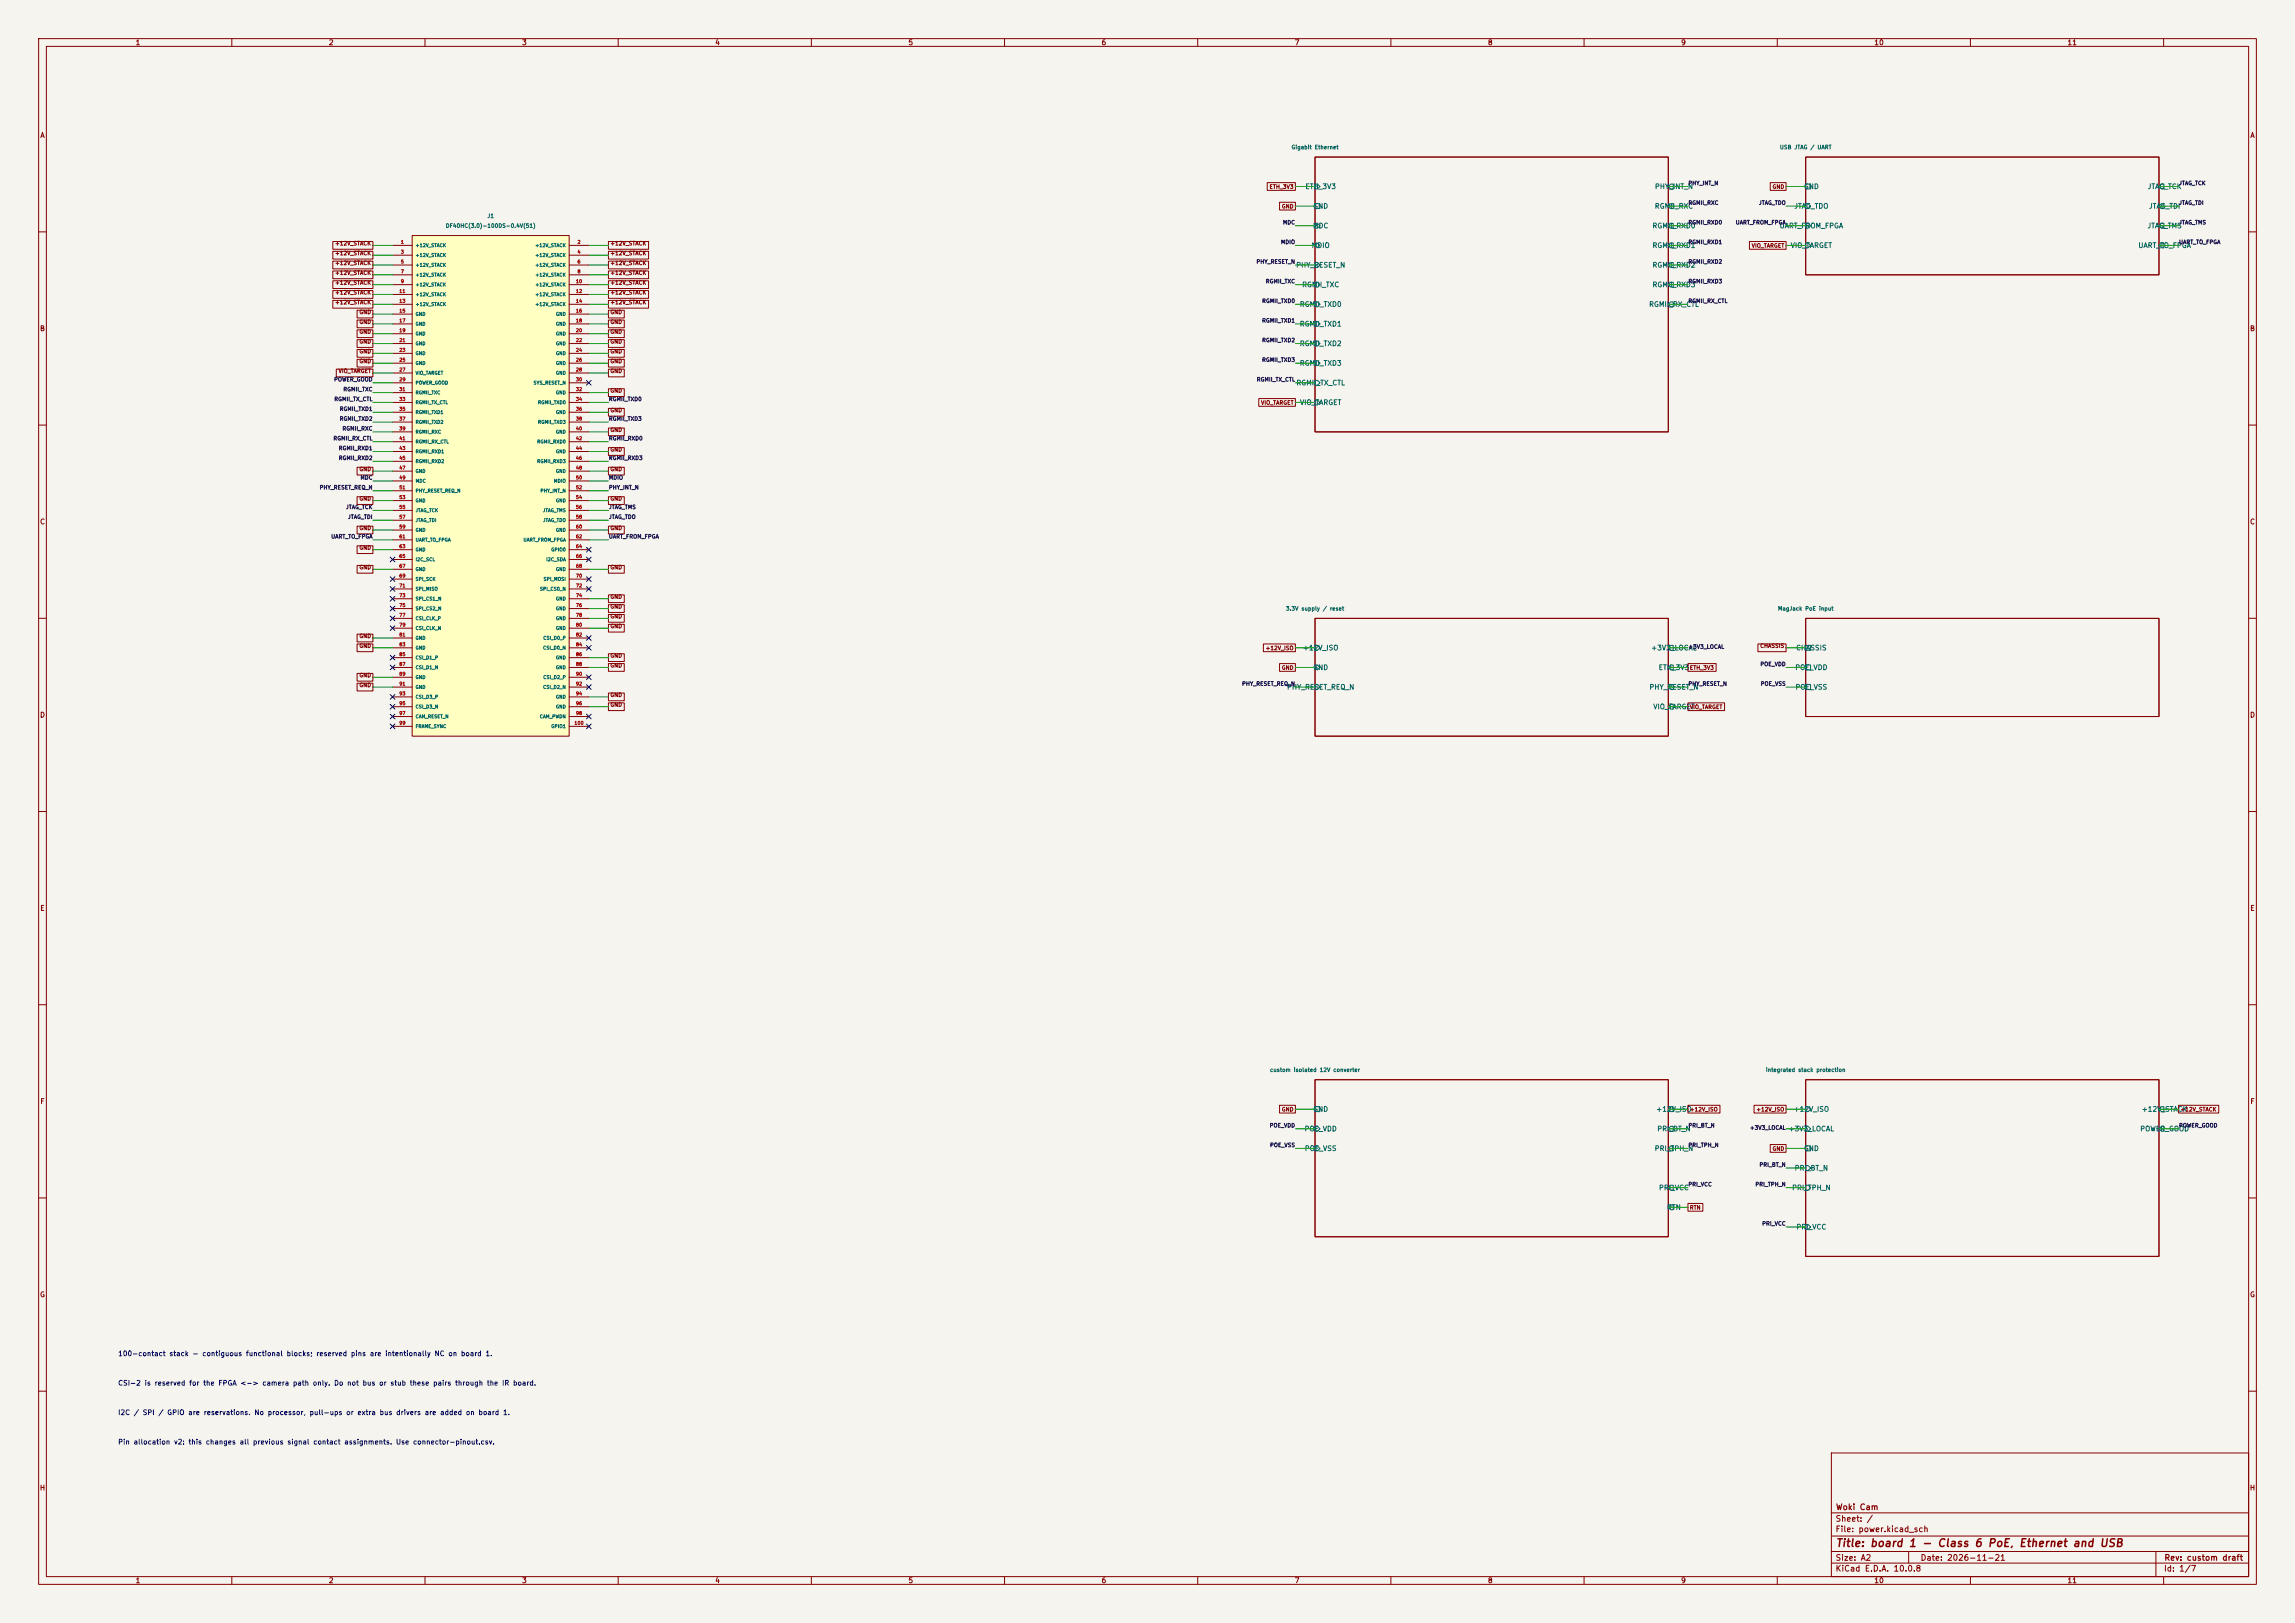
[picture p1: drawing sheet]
<svg xmlns="http://www.w3.org/2000/svg" width="594mm" height="420mm" viewBox="0 0 594 420" stroke-linecap="round" stroke-linejoin="round" font-family="sans-serif">
<defs><g id="words">
<text font-size="2" fill="#840000" x="475" y="400.8">Title: board 1 - Class 6 PoE, Ethernet and USB</text>
<g font-size="1.5" fill="#840000">
<text x="475" y="394.1">Sheet: /</text>
<text x="475.1" y="391.1">Woki Cam</text>
<text x="475" y="396.8">File: power.kicad_sch</text>
<text x="475" y="407">KiCad E.D.A. 10.0.8</text>
<text x="475" y="404.2">Size: A2</text>
<text x="497" y="404.2">Date: 2026-11-21</text>
<text x="560" y="407">Id: 1/7</text>
<text x="560.1" y="404.2">Rev: custom draft</text>
</g>
<g font-size="1.3" fill="#840000">
<text x="35" y="12">1</text>
<text x="85" y="12">2</text>
<text x="135" y="12">3</text>
<text x="185" y="12">4</text>
<text x="235" y="12">5</text>
<text x="285" y="12">6</text>
<text x="335" y="12">7</text>
<text x="385" y="12">8</text>
<text x="435" y="12">9</text>
<text x="485" y="12">10</text>
<text x="535" y="12">11</text>
<text x="10.3" y="36">A</text>
<text x="582.3" y="36">A</text>
<text x="10.2" y="86">B</text>
<text x="582.2" y="86">B</text>
<text x="10.2" y="136">C</text>
<text x="582.2" y="136">C</text>
<text x="10.2" y="186">D</text>
<text x="582.2" y="186">D</text>
<text x="10.3" y="236">E</text>
<text x="582.3" y="236">E</text>
<text x="10.3" y="286">F</text>
<text x="582.3" y="286">F</text>
<text x="10.2" y="336">G</text>
<text x="582.2" y="336">G</text>
<text x="10.2" y="386">H</text>
<text x="582.2" y="386">H</text>
<text x="35" y="410">1</text>
<text x="85" y="410">2</text>
<text x="135" y="410">3</text>
<text x="185" y="410">4</text>
<text x="235" y="410">5</text>
<text x="285" y="410">6</text>
<text x="335" y="410">7</text>
<text x="385" y="410">8</text>
<text x="435" y="410">9</text>
<text x="485" y="410">10</text>
<text x="535" y="410">11</text>
</g>
<g font-size="1.3" fill="#006464">
<text x="337.7" y="49.2">ETH_3V3</text>
<text x="428.2" y="49.2">PHY_INT_N</text>
<text x="466.8" y="49.2">GND</text>
<text x="555.7" y="49.2">JTAG_TCK</text>
<text x="339.7" y="59.4">MDC</text>
<text x="339.8" y="54.3">GND</text>
<text x="427.6" y="59.4">RGMII_RXD0</text>
<text x="428.2" y="54.3">RGMII_RXC</text>
<text x="460.5" y="59.4">UART_FROM_FPGA</text>
<text x="464.3" y="54.3">JTAG_TDO</text>
<text x="555.7" y="59.4">JTAG_TMS</text>
<text x="556.1" y="54.3">JTAG_TDI</text>
<text x="339.4" y="64.5">MDIO</text>
<text x="427.6" y="64.5">RGMII_RXD1</text>
<text x="463.3" y="64.5">VIO_TARGET</text>
<text x="553.3" y="64.5">UART_TO_FPGA</text>
<text x="335.3" y="69.5">PHY_RESET_N</text>
<text x="427.6" y="69.5">RGMII_RXD2</text>
<text x="336.9" y="74.6">RGMII_TXC</text>
<text x="427.6" y="74.6">RGMII_RXD3</text>
<text x="336.3" y="79.7">RGMII_TXD0</text>
<text x="426.7" y="79.7">RGMII_RX_CTL</text>
<text x="336.3" y="84.8">RGMII_TXD1</text>
<text x="336.3" y="89.9">RGMII_TXD2</text>
<text x="336.3" y="94.9">RGMII_TXD3</text>
<text x="335.4" y="100">RGMII_TX_CTL</text>
<text x="336.3" y="105.1">VIO_TARGET</text>
<text x="337.1" y="168.6">+12V_ISO</text>
<text x="339.8" y="173.7">GND</text>
<text x="427.2" y="168.6">+3V3_LOCAL</text>
<text x="429.2" y="173.7">ETH_3V3</text>
<text x="464.5" y="173.7">POE_VDD</text>
<text x="464.7" y="168.6">CHASSIS</text>
<text x="333" y="178.8">PHY_RESET_REQ_N</text>
<text x="426.8" y="178.8">PHY_RESET_N</text>
<text x="464.6" y="178.8">POE_VSS</text>
<text x="427.8" y="183.8">VIO_TARGET</text>
<text x="339.8" y="288">GND</text>
<text x="428.5" y="288">+12V_ISO</text>
<text x="464.1" y="288">+12V_ISO</text>
<text x="554.2" y="288">+12V_STACK</text>
<text x="337.5" y="293.1">POE_VDD</text>
<text x="428.8" y="293.1">PRI_BT_N</text>
<text x="462.8" y="293.1">+3V3_LOCAL</text>
<text x="553.8" y="293.1">POWER_GOOD</text>
<text x="337.6" y="298.1">POE_VSS</text>
<text x="428.1" y="298.1">PRI_TPH_N</text>
<text x="466.8" y="298.1">GND</text>
<text x="464.4" y="303.2">PRI_BT_N</text>
<text x="429.3" y="308.3">PRI_VCC</text>
<text x="463.7" y="308.3">PRI_TPH_N</text>
<text x="431.3" y="313.4">RTN</text>
<text x="464.8" y="318.5">PRI_VCC</text>
</g>
<g font-size="1.3" fill="#0000c2">
<text x="30.5" y="351.2">100-contact stack - contiguous functional blocks; reserved pins are intentionally NC on board 1.</text>
<text x="30.5" y="358.9">CSI-2 is reserved for the FPGA &lt;-&gt; camera path only. Do not bus or stub these pairs through the IR board.</text>
<text x="30.5" y="366.5">I2C / SPI / GPIO are reservations. No processor, pull-ups or extra bus drivers are added on board 1.</text>
<text x="30.5" y="374.1">Pin allocation v2: this changes all previous signal contact assignments. Use connector-pinout.csv.</text>
</g>
<g font-size="1" fill="#006464">
<text x="334.2" y="38.9">Gigabit Ethernet</text>
<text x="460.6" y="38.9">USB JTAG / UART</text>
<text x="115.3" y="59.2">DF40HC(3.0)-100DS-0.4V(51)</text>
<text x="126" y="56.6">J1</text>
<text x="332.7" y="158.2">3.3V supply / reset</text>
<text x="460.1" y="158.2">MagJack PoE input</text>
<text x="328.6" y="277.6">custom isolated 12V converter</text>
<text x="457" y="277.6">integrated stack protection</text>
</g>
<g font-size="1" fill="#840000">
<text x="328.5" y="49.1">ETH_3V3</text>
<text x="458.7" y="49.1">GND</text>
<text x="331.7" y="54.2">GND</text>
<text x="86.6" y="63.7">+12V_STACK</text>
<text x="157.9" y="63.7">+12V_STACK</text>
<text x="453.3" y="64.3">VIO_TARGET</text>
<text x="86.6" y="71.4">+12V_STACK</text>
<text x="86.6" y="66.3">+12V_STACK</text>
<text x="86.6" y="68.8">+12V_STACK</text>
<text x="157.9" y="66.3">+12V_STACK</text>
<text x="157.9" y="68.8">+12V_STACK</text>
<text x="157.9" y="71.4">+12V_STACK</text>
<text x="86.6" y="76.4">+12V_STACK</text>
<text x="86.6" y="73.9">+12V_STACK</text>
<text x="157.9" y="73.9">+12V_STACK</text>
<text x="157.9" y="76.4">+12V_STACK</text>
<text x="86.6" y="79">+12V_STACK</text>
<text x="92.9" y="81.5">GND</text>
<text x="157.9" y="81.5">GND</text>
<text x="157.9" y="79">+12V_STACK</text>
<text x="92.9" y="89.1">GND</text>
<text x="92.9" y="86.6">GND</text>
<text x="92.9" y="84.1">GND</text>
<text x="157.9" y="84.1">GND</text>
<text x="157.9" y="86.6">GND</text>
<text x="157.9" y="89.1">GND</text>
<text x="92.9" y="91.7">GND</text>
<text x="92.9" y="94.2">GND</text>
<text x="157.9" y="91.7">GND</text>
<text x="157.9" y="94.2">GND</text>
<text x="87.5" y="96.8">VIO_TARGET</text>
<text x="157.9" y="101.8">GND</text>
<text x="157.9" y="96.8">GND</text>
<text x="157.9" y="106.9">GND</text>
<text x="326.3" y="105">VIO_TARGET</text>
<text x="157.9" y="112">GND</text>
<text x="157.9" y="117.1">GND</text>
<text x="92.9" y="122.2">GND</text>
<text x="157.9" y="122.2">GND</text>
<text x="92.9" y="129.8">GND</text>
<text x="157.9" y="129.8">GND</text>
<text x="92.9" y="137.4">GND</text>
<text x="157.9" y="137.4">GND</text>
<text x="92.9" y="142.5">GND</text>
<text x="92.9" y="147.6">GND</text>
<text x="157.9" y="147.6">GND</text>
<text x="157.9" y="155.2">GND</text>
<text x="157.9" y="160.3">GND</text>
<text x="157.9" y="157.7">GND</text>
<text x="92.9" y="165.3">GND</text>
<text x="92.9" y="167.9">GND</text>
<text x="157.9" y="162.8">GND</text>
<text x="455.5" y="167.9">CHASSIS</text>
<text x="157.9" y="170.4">GND</text>
<text x="157.9" y="173">GND</text>
<text x="327.5" y="168.5">+12V_ISO</text>
<text x="331.7" y="173.5">GND</text>
<text x="437.3" y="173.5">ETH_3V3</text>
<text x="92.9" y="175.5">GND</text>
<text x="92.9" y="178">GND</text>
<text x="157.9" y="180.6">GND</text>
<text x="157.9" y="183.1">GND</text>
<text x="437.3" y="183.7">VIO_TARGET</text>
<text x="331.7" y="287.8">GND</text>
<text x="437.3" y="287.8">+12V_ISO</text>
<text x="454.5" y="287.8">+12V_ISO</text>
<text x="564.3" y="287.8">+12V_STACK</text>
<text x="458.7" y="298">GND</text>
<text x="437.3" y="313.2">RTN</text>
</g>
<g font-size="1" fill="#0f0f0f">
<text x="436.9" y="53.2">RGMII_RXC</text>
<text x="436.9" y="48.2">PHY_INT_N</text>
<text x="455.1" y="53.2">JTAG_TDO</text>
<text x="563.9" y="53.2">JTAG_TDI</text>
<text x="563.9" y="48.2">JTAG_TCK</text>
<text x="331.9" y="58.3">MDC</text>
<text x="436.9" y="58.3">RGMII_RXD0</text>
<text x="449.1" y="58.3">UART_FROM_FPGA</text>
<text x="563.9" y="58.3">JTAG_TMS</text>
<text x="331.4" y="63.4">MDIO</text>
<text x="436.9" y="63.4">RGMII_RXD1</text>
<text x="563.9" y="63.4">UART_TO_FPGA</text>
<text x="325.1" y="68.5">PHY_RESET_N</text>
<text x="436.9" y="68.5">RGMII_RXD2</text>
<text x="327.5" y="73.6">RGMII_TXC</text>
<text x="436.9" y="73.6">RGMII_RXD3</text>
<text x="326.6" y="78.6">RGMII_TXD0</text>
<text x="326.6" y="83.7">RGMII_TXD1</text>
<text x="436.9" y="78.6">RGMII_RX_CTL</text>
<text x="326.6" y="88.8">RGMII_TXD2</text>
<text x="326.6" y="93.9">RGMII_TXD3</text>
<text x="86.4" y="99">POWER_GOOD</text>
<text x="88.7" y="101.5">RGMII_TXC</text>
<text x="325.2" y="99">RGMII_TX_CTL</text>
<text x="86.4" y="104">RGMII_TX_CTL</text>
<text x="87.8" y="106.6">RGMII_TXD1</text>
<text x="157.5" y="104">RGMII_TXD0</text>
<text x="87.8" y="109.1">RGMII_TXD2</text>
<text x="88.5" y="111.7">RGMII_RXC</text>
<text x="157.5" y="109.1">RGMII_TXD3</text>
<text x="86.2" y="114.2">RGMII_RX_CTL</text>
<text x="87.6" y="116.7">RGMII_RXD1</text>
<text x="87.6" y="119.3">RGMII_RXD2</text>
<text x="157.5" y="119.3">RGMII_RXD3</text>
<text x="157.5" y="114.2">RGMII_RXD0</text>
<text x="93.2" y="124.4">MDC</text>
<text x="157.5" y="124.4">MDIO</text>
<text x="82.6" y="126.9">PHY_RESET_REQ_N</text>
<text x="89.4" y="132">JTAG_TCK</text>
<text x="157.5" y="132">JTAG_TMS</text>
<text x="157.5" y="126.9">PHY_INT_N</text>
<text x="89.9" y="134.5">JTAG_TDI</text>
<text x="157.5" y="134.5">JTAG_TDO</text>
<text x="85.6" y="139.6">UART_TO_FPGA</text>
<text x="157.5" y="139.6">UART_FROM_FPGA</text>
<text x="436.9" y="168.1">+3V3_LOCAL</text>
<text x="455.5" y="172.6">POE_VDD</text>
<text x="321.4" y="177.7">PHY_RESET_REQ_N</text>
<text x="436.9" y="177.7">PHY_RESET_N</text>
<text x="455.6" y="177.7">POE_VSS</text>
<text x="328.5" y="292">POE_VDD</text>
<text x="436.9" y="292">PRI_BT_N</text>
<text x="452.8" y="292.6">+3V3_LOCAL</text>
<text x="563.9" y="292">POWER_GOOD</text>
<text x="328.6" y="297.1">POE_VSS</text>
<text x="436.9" y="297.1">PRI_TPH_N</text>
<text x="455.3" y="302.2">PRI_BT_N</text>
<text x="436.9" y="307.2">PRI_VCC</text>
<text x="454.2" y="307.2">PRI_TPH_N</text>
<text x="456" y="317.4">PRI_VCC</text>
</g>
<g font-size=".9" fill="#a90000">
<text x="103.7" y="63.3">1</text>
<text x="103.7" y="65.8">3</text>
<text x="149.4" y="63.3">2</text>
<text x="149.4" y="65.8">4</text>
<text x="103.7" y="68.4">5</text>
<text x="103.7" y="70.9">7</text>
<text x="149.4" y="68.4">6</text>
<text x="149.4" y="70.9">8</text>
<text x="103.2" y="76">11</text>
<text x="103.7" y="73.4">9</text>
<text x="149" y="73.4">10</text>
<text x="149" y="76">12</text>
<text x="103.2" y="78.5">13</text>
<text x="103.2" y="81.1">15</text>
<text x="103.2" y="83.6">17</text>
<text x="149" y="78.5">14</text>
<text x="149" y="81.1">16</text>
<text x="149" y="83.6">18</text>
<text x="103.2" y="86.1">19</text>
<text x="103.2" y="88.7">21</text>
<text x="149" y="86.1">20</text>
<text x="149" y="88.7">22</text>
<text x="103.2" y="91.2">23</text>
<text x="103.2" y="93.8">25</text>
<text x="149" y="91.2">24</text>
<text x="149" y="93.8">26</text>
<text x="103.2" y="96.3">27</text>
<text x="103.2" y="98.8">29</text>
<text x="103.2" y="101.4">31</text>
<text x="149" y="96.3">28</text>
<text x="149" y="98.8">30</text>
<text x="149" y="101.4">32</text>
<text x="103.2" y="103.9">33</text>
<text x="103.2" y="106.5">35</text>
<text x="149" y="103.9">34</text>
<text x="149" y="106.5">36</text>
<text x="103.2" y="109">37</text>
<text x="103.2" y="111.5">39</text>
<text x="149" y="109">38</text>
<text x="149" y="111.5">40</text>
<text x="103.2" y="114.1">41</text>
<text x="103.2" y="116.6">43</text>
<text x="103.2" y="119.2">45</text>
<text x="149" y="114.1">42</text>
<text x="149" y="116.6">44</text>
<text x="149" y="119.2">46</text>
<text x="103.2" y="121.7">47</text>
<text x="103.2" y="124.2">49</text>
<text x="149" y="121.7">48</text>
<text x="149" y="124.2">50</text>
<text x="103.2" y="126.8">51</text>
<text x="103.2" y="129.3">53</text>
<text x="103.2" y="131.9">55</text>
<text x="149" y="126.8">52</text>
<text x="149" y="129.3">54</text>
<text x="149" y="131.9">56</text>
<text x="103.2" y="134.4">57</text>
<text x="103.2" y="136.9">59</text>
<text x="149" y="134.4">58</text>
<text x="149" y="136.9">60</text>
<text x="103.2" y="139.5">61</text>
<text x="103.2" y="142">63</text>
<text x="149" y="139.5">62</text>
<text x="149" y="142">64</text>
<text x="103.2" y="144.6">65</text>
<text x="103.2" y="147.1">67</text>
<text x="103.2" y="149.6">69</text>
<text x="149" y="144.6">66</text>
<text x="149" y="147.1">68</text>
<text x="149" y="149.6">70</text>
<text x="103.2" y="152.2">71</text>
<text x="103.2" y="154.7">73</text>
<text x="149" y="152.2">72</text>
<text x="149" y="154.7">74</text>
<text x="103.2" y="157.3">75</text>
<text x="103.2" y="159.8">77</text>
<text x="149" y="157.3">76</text>
<text x="149" y="159.8">78</text>
<text x="103.2" y="162.3">79</text>
<text x="103.2" y="164.9">81</text>
<text x="103.2" y="167.4">83</text>
<text x="149" y="162.3">80</text>
<text x="149" y="164.9">82</text>
<text x="149" y="167.4">84</text>
<text x="103.2" y="170">85</text>
<text x="103.2" y="172.5">87</text>
<text x="149" y="170">86</text>
<text x="149" y="172.5">88</text>
<text x="103.2" y="175">89</text>
<text x="103.2" y="177.6">91</text>
<text x="149" y="175">90</text>
<text x="149" y="177.6">92</text>
<text x="103.2" y="180.1">93</text>
<text x="103.2" y="182.7">95</text>
<text x="103.2" y="185.2">97</text>
<text x="149" y="180.1">94</text>
<text x="149" y="182.7">96</text>
<text x="149" y="185.2">98</text>
<text x="103.2" y="187.7">99</text>
<text x="148.6" y="187.7">100</text>
</g>
<g font-size=".9" fill="#006464">
<text x="107.5" y="64.1">+12V_STACK</text>
<text x="138.4" y="64.1">+12V_STACK</text>
<text x="107.5" y="66.7">+12V_STACK</text>
<text x="107.5" y="69.2">+12V_STACK</text>
<text x="107.5" y="71.8">+12V_STACK</text>
<text x="138.4" y="66.7">+12V_STACK</text>
<text x="138.4" y="69.2">+12V_STACK</text>
<text x="138.4" y="71.8">+12V_STACK</text>
<text x="107.5" y="74.3">+12V_STACK</text>
<text x="107.5" y="76.8">+12V_STACK</text>
<text x="138.4" y="74.3">+12V_STACK</text>
<text x="138.4" y="76.8">+12V_STACK</text>
<text x="107.5" y="79.4">+12V_STACK</text>
<text x="107.5" y="81.9">GND</text>
<text x="138.4" y="79.4">+12V_STACK</text>
<text x="143.8" y="81.9">GND</text>
<text x="107.5" y="84.5">GND</text>
<text x="107.5" y="87">GND</text>
<text x="107.5" y="89.5">GND</text>
<text x="143.8" y="84.5">GND</text>
<text x="143.8" y="87">GND</text>
<text x="143.8" y="89.5">GND</text>
<text x="107.5" y="92.1">GND</text>
<text x="107.5" y="94.6">GND</text>
<text x="143.8" y="92.1">GND</text>
<text x="143.8" y="94.6">GND</text>
<text x="107.5" y="97.2">VIO_TARGET</text>
<text x="107.5" y="99.7">POWER_GOOD</text>
<text x="138" y="99.7">SYS_RESET_N</text>
<text x="143.8" y="97.2">GND</text>
<text x="107.5" y="102.2">RGMII_TXC</text>
<text x="107.5" y="104.8">RGMII_TX_CTL</text>
<text x="107.5" y="107.3">RGMII_TXD1</text>
<text x="139.1" y="104.8">RGMII_TXD0</text>
<text x="143.8" y="102.2">GND</text>
<text x="143.8" y="107.3">GND</text>
<text x="107.5" y="109.9">RGMII_TXD2</text>
<text x="107.5" y="112.4">RGMII_RXC</text>
<text x="139.1" y="109.9">RGMII_TXD3</text>
<text x="143.8" y="112.4">GND</text>
<text x="107.5" y="114.9">RGMII_RX_CTL</text>
<text x="107.5" y="117.5">RGMII_RXD1</text>
<text x="138.9" y="114.9">RGMII_RXD0</text>
<text x="143.8" y="117.5">GND</text>
<text x="107.5" y="120">RGMII_RXD2</text>
<text x="107.5" y="122.6">GND</text>
<text x="107.5" y="125.1">MDC</text>
<text x="138.9" y="120">RGMII_RXD3</text>
<text x="143.3" y="125.1">MDIO</text>
<text x="143.8" y="122.6">GND</text>
<text x="107.5" y="127.6">PHY_RESET_REQ_N</text>
<text x="107.5" y="130.2">GND</text>
<text x="139.8" y="127.6">PHY_INT_N</text>
<text x="143.8" y="130.2">GND</text>
<text x="107.5" y="132.7">JTAG_TCK</text>
<text x="107.5" y="135.3">JTAG_TDI</text>
<text x="107.5" y="137.8">GND</text>
<text x="140.4" y="132.7">JTAG_TMS</text>
<text x="140.5" y="135.3">JTAG_TDO</text>
<text x="143.8" y="137.8">GND</text>
<text x="107.5" y="140.3">UART_TO_FPGA</text>
<text x="107.5" y="142.9">GND</text>
<text x="135.4" y="140.3">UART_FROM_FPGA</text>
<text x="142.6" y="142.9">GPIO0</text>
<text x="107.5" y="145.4">I2C_SCL</text>
<text x="107.5" y="148">GND</text>
<text x="141.3" y="145.4">I2C_SDA</text>
<text x="143.8" y="148">GND</text>
<text x="107.5" y="150.5">SPI_SCK</text>
<text x="107.5" y="153">SPI_MISO</text>
<text x="107.5" y="155.6">SPI_CS1_N</text>
<text x="139.7" y="153">SPI_CS0_N</text>
<text x="140.6" y="150.5">SPI_MOSI</text>
<text x="143.8" y="155.6">GND</text>
<text x="107.5" y="158.1">SPI_CS2_N</text>
<text x="107.5" y="160.7">CSI_CLK_P</text>
<text x="143.8" y="158.1">GND</text>
<text x="143.8" y="160.7">GND</text>
<text x="107.5" y="163.2">CSI_CLK_N</text>
<text x="107.5" y="165.7">GND</text>
<text x="140.5" y="165.7">CSI_D0_P</text>
<text x="143.8" y="163.2">GND</text>
<text x="107.5" y="168.3">GND</text>
<text x="107.5" y="170.8">CSI_D1_P</text>
<text x="107.5" y="173.4">CSI_D1_N</text>
<text x="140.5" y="168.3">CSI_D0_N</text>
<text x="143.8" y="170.8">GND</text>
<text x="143.8" y="173.4">GND</text>
<text x="107.5" y="175.9">GND</text>
<text x="107.5" y="178.4">GND</text>
<text x="140.5" y="178.4">CSI_D2_N</text>
<text x="140.5" y="175.9">CSI_D2_P</text>
<text x="107.5" y="181">CSI_D3_P</text>
<text x="107.5" y="183.5">CSI_D3_N</text>
<text x="143.8" y="181">GND</text>
<text x="143.8" y="183.5">GND</text>
<text x="107.5" y="186.1">CAM_RESET_N</text>
<text x="107.5" y="188.6">FRAME_SYNC</text>
<text x="139.6" y="186.1">CAM_PWDN</text>
<text x="142.6" y="188.6">GPIO1</text>
</g>
</g></defs>
<path d="M0 0h594v420h-594z" fill="#f5f4ef" stroke="#f5f4ef" stroke-width=".26"/>
<g fill="none" stroke="#840000" stroke-width=".26">
<path d="M10 10h574v400h-574zM12 12h570v396h-570zM60 10v2M110 10v2M160 10v2M210 10v2M260 10v2M310 10v2M360 10v2M410 10v2M460 10v2M510 10v2"/>
<path d="M560 10v2M340.4 40.6h91.4v71.2h-91.4zM467.4 40.6h91.4v30.5h-91.4zM10 60h2M582 60h2M10 110h2M582 110h2M10 160h2M340.4 160h91.4v30.5h-91.4zM467.4 160h91.4v25.4h-91.4zM582 160h2M10 210h2"/>
<path d="M582 210h2M10 260h2M340.4 279.4h91.4v40.6h-91.4zM467.4 279.4h91.4v45.7h-91.4zM582 260h2M10 310h2M582 310h2M10 360h2M474 376h108v32h-108zM582 360h2M474 397.5h108M474 391.5h108"/>
<path d="M60 408v2M110 408v2M160 408v2M210 408v2M260 408v2M310 408v2M360 408v2M410 408v2M460 408v2M474 404.5h108M474 401.5h108M494 401.5v3"/>
<path d="M510 408v2M558 401.5v6.5M560 408v2"/>
</g>
<g fill="none" stroke="#006464" stroke-width=".26">
<path d="M340.4 47.6h.6l.6 .7-.6 .6h-.6zM340.4 52.7h1.2v1.3h-1.2zM340.4 57.8h.6l.6 .6-.6 .7h-.6zM431.8 48.3l.6-.7h.7v1.3h-.7zM431.8 53.3l.6-.6h.7v1.3h-.7zM431.8 58.4l.6-.6h.7v1.3h-.7zM467.4 47.6h1.2v1.3h-1.2zM467.4 52.7h.6l.6 .6-.6 .7h-.6zM467.4 57.8h.6l.6 .6-.6 .7h-.6zM558.8 53.3l.6-.6h.7v1.3h-.7zM558.8 58.4l.6-.6h.7v1.3h-.7zM559.4 47.6h.7v1.3h-.7l-.6-.6z"/>
<path d="M340.4 63.5l.6-.6 .6 .6-.6 .6zM340.4 67.9h.6l.6 .7-.6 .6h-.6zM340.4 73h.6l.6 .7-.6 .6h-.6zM340.4 78.1h.6l.6 .6-.6 .7h-.6zM431.8 63.5l.6-.6h.7v1.2h-.7zM431.8 68.6l.6-.7h.7v1.3h-.7zM431.8 73.7l.6-.7h.7v1.3h-.7zM431.8 78.7l.6-.6h.7v1.3h-.7zM467.4 62.9h.6l.6 .6-.6 .6h-.6zM559.4 62.9h.7v1.2h-.7l-.6-.6zM340.4 83.2h.6l.6 .6-.6 .7h-.6zM340.4 88.3h.6l.6 .6-.6 .6h-.6z"/>
<path d="M340.4 93.3h.6l.6 .7-.6 .6h-.6zM340.4 98.4h.6l.6 .7-.6 .6h-.6zM340.4 103.5h.6l.6 .6-.6 .7h-.6zM340.4 167h.6l.6 .6-.6 .7h-.6zM340.4 172.7l.6-.6 .6 .6-.6 .7zM340.4 177.2h.6l.6 .6-.6 .6h-.6zM431.8 177.8l.6-.6h.7v1.2h-.7zM432.4 167h.7v1.3h-.7l-.6-.7zM432.4 172.1h.7v1.3h-.7l-.6-.7zM467.4 167h1.2v1.3h-1.2zM467.4 172.1h1.2v1.3h-1.2zM467.4 177.2h1.2v1.2h-1.2z"/>
<path d="M432.4 182.2h.7v1.3h-.7l-.6-.6zM340.4 286.4h1.2v1.3h-1.2zM340.4 291.5h.6l.6 .6-.6 .6h-.6zM340.4 296.5h.6l.6 .7-.6 .6h-.6zM431.8 292.1l.6-.6h.7v1.2h-.7zM432.4 286.4h.7v1.3h-.7l-.6-.7zM432.4 296.5h.7v1.3h-.7l-.6-.6zM467.4 286.4h.6l.6 .6-.6 .7h-.6zM467.4 291.5h.6l.6 .6-.6 .6h-.6zM467.4 296.5h1.2v1.3h-1.2zM558.8 292.1l.6-.6h.7v1.2h-.7zM559.4 286.4h.7v1.3h-.7l-.6-.7z"/>
<path d="M432.4 306.7h.7v1.3h-.7l-.6-.7zM432.4 311.8h.7v1.3h-.7l-.6-.7zM467.4 301.6h.6l.6 .7-.6 .6h-.6zM467.4 306.7h.6l.6 .6-.6 .7h-.6zM467.4 316.9h.6l.6 .6-.6 .6h-.6z"/>
</g>
<path d="M106.7 61h40.6v129.5h-40.6z" fill="#ffffc2"/>
<g fill="none" stroke="#840000" stroke-width=".26">
<path d="M328 47.3h7.3v2h-7.3zM331.2 52.3h4.1v2h-4.1zM458.2 47.3h4.1v2h-4.1zM86.1 75.2h10.4v2h-10.4zM86.1 62.5h10.4v2h-10.4zM86.1 77.7h10.4v2h-10.4zM86.1 72.7h10.4v2h-10.4zM86.1 70.1h10.4v2h-10.4zM86.1 65h10.4v2h-10.4zM86.1 67.6h10.4v2h-10.4zM101.6 63.5h5.1M101.6 66h5.1"/>
<path d="M101.6 68.6h5.1M101.6 71.1h5.1M101.6 73.7h5.1M101.6 76.2h5.1M101.6 78.7h5.1M106.7 61h40.6v129.5h-40.6zM147.3 63.5h5.1M147.3 66h5.1M147.3 68.6h5.1M147.3 71.1h5.1M147.3 73.7h5.1M147.3 76.2h5.1"/>
<path d="M147.3 78.7h5.1M157.5 65h10.4v2h-10.4zM157.5 77.7h10.4v2h-10.4zM157.5 72.7h10.4v2h-10.4zM157.5 67.6h10.4v2h-10.4zM157.5 75.2h10.4v2h-10.4zM157.5 70.1h10.4v2h-10.4zM157.5 62.5h10.4v2h-10.4zM452.8 62.5h9.5v2h-9.5zM87 95.5h9.5v2h-9.5zM92.4 87.9h4.1v2h-4.1zM92.4 90.4h4.1v2h-4.1z"/>
<path d="M92.4 93h4.1v2h-4.1zM92.4 80.3h4.1v2h-4.1zM92.4 85.4h4.1v2h-4.1zM92.4 82.8h4.1v2h-4.1zM101.6 81.3h5.1M101.6 83.8h5.1M101.6 86.4h5.1M101.6 88.9h5.1M101.6 91.4h5.1M101.6 94h5.1M101.6 96.5h5.1M101.6 99.1h5.1"/>
<path d="M147.3 81.3h5.1M147.3 83.8h5.1M147.3 86.4h5.1M147.3 88.9h5.1M147.3 91.4h5.1M147.3 94h5.1M147.3 96.5h5.1M147.3 99.1h5.1M157.5 80.3h4.1v2h-4.1zM157.5 82.8h4.1v2h-4.1zM157.5 85.4h4.1v2h-4.1zM157.5 95.5h4.1v2h-4.1z"/>
<path d="M157.5 90.4h4.1v2h-4.1zM157.5 93h4.1v2h-4.1zM157.5 87.9h4.1v2h-4.1zM101.6 101.6h5.1M101.6 104.1h5.1M101.6 106.7h5.1M101.6 109.2h5.1M101.6 111.8h5.1M101.6 114.3h5.1M101.6 116.8h5.1M101.6 119.4h5.1M147.3 101.6h5.1"/>
<path d="M147.3 104.1h5.1M147.3 106.7h5.1M147.3 109.2h5.1M147.3 111.8h5.1M147.3 114.3h5.1M147.3 116.8h5.1M147.3 119.4h5.1M157.5 110.8h4.1v2h-4.1zM157.5 115.8h4.1v2h-4.1zM157.5 105.7h4.1v2h-4.1zM157.5 100.6h4.1v2h-4.1zM325.8 103.1h9.5v2h-9.5z"/>
<path d="M92.4 128.5h4.1v2h-4.1zM92.4 136.2h4.1v2h-4.1zM92.4 120.9h4.1v2h-4.1zM101.6 121.9h5.1M101.6 124.5h5.1M101.6 127h5.1M101.6 129.5h5.1M101.6 132.1h5.1M101.6 134.6h5.1M101.6 137.2h5.1M101.6 139.7h5.1M147.3 121.9h5.1"/>
<path d="M147.3 124.5h5.1M147.3 127h5.1M147.3 129.5h5.1M147.3 132.1h5.1M147.3 134.6h5.1M147.3 137.2h5.1M147.3 139.7h5.1M157.5 136.2h4.1v2h-4.1zM157.5 128.5h4.1v2h-4.1zM157.5 120.9h4.1v2h-4.1zM92.4 146.3h4.1v2h-4.1zM92.4 141.2h4.1v2h-4.1z"/>
<path d="M101.6 142.2h5.1M101.6 144.8h5.1M101.6 147.3h5.1M101.6 149.9h5.1M101.6 152.4h5.1M101.6 154.9h5.1M101.6 157.5h5.1M147.3 142.2h5.1M147.3 144.8h5.1M147.3 147.3h5.1M147.3 149.9h5.1M147.3 152.4h5.1"/>
<path d="M147.3 154.9h5.1M147.3 157.5h5.1M157.5 146.3h4.1v2h-4.1zM157.5 153.9h4.1v2h-4.1zM157.5 159h4.1v2h-4.1zM157.5 156.5h4.1v2h-4.1zM92.4 164.1h4.1v2h-4.1zM92.4 174.3h4.1v2h-4.1zM92.4 166.6h4.1v2h-4.1zM92.4 176.8h4.1v2h-4.1zM101.6 160h5.1M101.6 162.6h5.1"/>
<path d="M101.6 165.1h5.1M101.6 167.6h5.1M101.6 170.2h5.1M101.6 172.7h5.1M101.6 175.3h5.1M101.6 177.8h5.1M147.3 160h5.1M147.3 162.6h5.1M147.3 165.1h5.1M147.3 167.6h5.1M147.3 170.2h5.1M147.3 172.7h5.1"/>
<path d="M147.3 175.3h5.1M147.3 177.8h5.1M157.5 169.2h4.1v2h-4.1zM157.5 179.3h4.1v2h-4.1zM157.5 171.7h4.1v2h-4.1zM157.5 161.6h4.1v2h-4.1zM327 166.6h8.3v2h-8.3zM331.2 171.7h4.1v2h-4.1zM436.9 171.7h7.3v2h-7.3zM455 166.6h7.3v2h-7.3zM101.6 180.3h5.1M101.6 182.9h5.1"/>
<path d="M101.6 185.4h5.1M101.6 188h5.1M147.3 180.3h5.1M147.3 182.9h5.1M147.3 185.4h5.1M147.3 188h5.1M157.5 181.9h4.1v2h-4.1zM436.9 181.9h9.5v2h-9.5zM331.2 286h4.1v2h-4.1zM436.9 286h8.3v2h-8.3zM454 286h8.3v2h-8.3zM458.2 296.2h4.1v2h-4.1z"/>
<path d="M563.9 286h10.4v2h-10.4zM436.9 311.4h3.8v2h-3.8z"/>
</g>
<g fill="none" stroke="#009600" stroke-width=".26">
<path d="M335.3 58.4h5.1M335.3 48.3h5.1M335.3 53.3h5.1M431.8 58.4h5.1M431.8 48.3h5.1M431.8 53.3h5.1M462.3 58.4h5.1M462.3 48.3h5.1M462.3 53.3h5.1M558.8 58.4h5.1M558.8 48.3h5.1M558.8 53.3h5.1"/>
<path d="M96.5 63.5h5.1M96.5 78.7h5.1M96.5 73.7h5.1M96.5 68.6h5.1M96.5 66h5.1M96.5 71.1h5.1M96.5 76.2h5.1M152.4 63.5h5.1M152.4 78.7h5.1M152.4 73.7h5.1M152.4 68.6h5.1M152.4 66h5.1"/>
<path d="M152.4 71.1h5.1M152.4 76.2h5.1M335.3 63.5h5.1M335.3 78.7h5.1M335.3 73.7h5.1M335.3 68.6h5.1M431.8 63.5h5.1M431.8 78.7h5.1M431.8 73.7h5.1M431.8 68.6h5.1M462.3 63.5h5.1M558.8 63.5h5.1"/>
<path d="M96.5 96.5h5.1M96.5 94h5.1M96.5 88.9h5.1M96.5 83.8h5.1M96.5 99.1h5.1M96.5 91.4h5.1M96.5 81.3h5.1M96.5 86.4h5.1M152.4 96.5h5.1M152.4 94h5.1M152.4 88.9h5.1M152.4 83.8h5.1"/>
<path d="M152.4 91.4h5.1M152.4 81.3h5.1M152.4 86.4h5.1M335.3 94h5.1M335.3 88.9h5.1M335.3 83.8h5.1M335.3 99.1h5.1M96.5 104.1h5.1M96.5 119.4h5.1M96.5 101.6h5.1M96.5 106.7h5.1M96.5 116.8h5.1"/>
<path d="M96.5 109.2h5.1M96.5 114.3h5.1M96.5 111.8h5.1M152.4 104.1h5.1M152.4 119.4h5.1M152.4 101.6h5.1M152.4 106.7h5.1M152.4 116.8h5.1M152.4 109.2h5.1M152.4 114.3h5.1M152.4 111.8h5.1M335.3 104.1h5.1"/>
<path d="M96.5 137.2h5.1M96.5 139.7h5.1M96.5 121.9h5.1M96.5 124.5h5.1M96.5 127h5.1M96.5 134.6h5.1M96.5 129.5h5.1M96.5 132.1h5.1M152.4 137.2h5.1M152.4 139.7h5.1M152.4 121.9h5.1M152.4 124.5h5.1"/>
<path d="M152.4 127h5.1M152.4 134.6h5.1M152.4 129.5h5.1M152.4 132.1h5.1M96.5 147.3h5.1M96.5 142.2h5.1M152.4 147.3h5.1M152.4 157.5h5.1M152.4 154.9h5.1M96.5 177.8h5.1M96.5 167.6h5.1M96.5 165.1h5.1"/>
<path d="M96.5 175.3h5.1M152.4 172.7h5.1M152.4 160h5.1M152.4 162.6h5.1M152.4 170.2h5.1M335.3 172.7h5.1M335.3 177.8h5.1M335.3 167.6h5.1M431.8 172.7h5.1M431.8 177.8h5.1M431.8 167.6h5.1M462.3 172.7h5.1"/>
<path d="M462.3 177.8h5.1M462.3 167.6h5.1M152.4 182.9h5.1M152.4 180.3h5.1M431.8 182.9h5.1M335.3 297.2h5.1M335.3 287h5.1M335.3 292.1h5.1M431.8 297.2h5.1M431.8 287h5.1M431.8 292.1h5.1M462.3 297.2h5.1"/>
<path d="M462.3 287h5.1M462.3 292.1h5.1M558.8 287h5.1M558.8 292.1h5.1M431.8 307.3h5.1M431.8 312.4h5.1M462.3 307.3h5.1M462.3 302.3h5.1M462.3 317.5h5.1"/>
</g>
<g fill="none" stroke="#000084" stroke-width=".26">
<path d="M151.8 98.5l1.2 1.2M153 98.5l-1.2 1.2M101 149.3l1.2 1.2M101 156.9l1.2 1.2M101 154.3l1.2 1.2M101 159.4l1.2 1.2M101 151.8l1.2 1.2M101 144.2l1.2 1.2M102.2 149.3l-1.2 1.2M102.2 156.9l-1.2 1.2M102.2 154.3l-1.2 1.2M102.2 159.4l-1.2 1.2"/>
<path d="M102.2 151.8l-1.2 1.2M102.2 144.2l-1.2 1.2M151.8 151.8l1.2 1.2M151.8 144.2l1.2 1.2M151.8 141.6l1.2 1.2M151.8 149.3l1.2 1.2M153 151.8l-1.2 1.2M153 144.2l-1.2 1.2M153 141.6l-1.2 1.2M153 149.3l-1.2 1.2M101 179.7l1.2 1.2M101 162l1.2 1.2"/>
<path d="M101 169.6l1.2 1.2M101 172.1l1.2 1.2M102.2 179.7l-1.2 1.2M102.2 162l-1.2 1.2M102.2 169.6l-1.2 1.2M102.2 172.1l-1.2 1.2M151.8 174.7l1.2 1.2M151.8 167l1.2 1.2M151.8 177.2l1.2 1.2M151.8 164.5l1.2 1.2M153 174.7l-1.2 1.2M153 167l-1.2 1.2"/>
<path d="M153 177.2l-1.2 1.2M153 164.5l-1.2 1.2M101 184.8l1.2 1.2M101 187.4l1.2 1.2M101 182.3l1.2 1.2M102.2 184.8l-1.2 1.2M102.2 187.4l-1.2 1.2M102.2 182.3l-1.2 1.2M151.8 184.8l1.2 1.2M151.8 187.4l1.2 1.2M153 184.8l-1.2 1.2M153 187.4l-1.2 1.2"/>
</g>
<use href="#words"/>
</svg>
